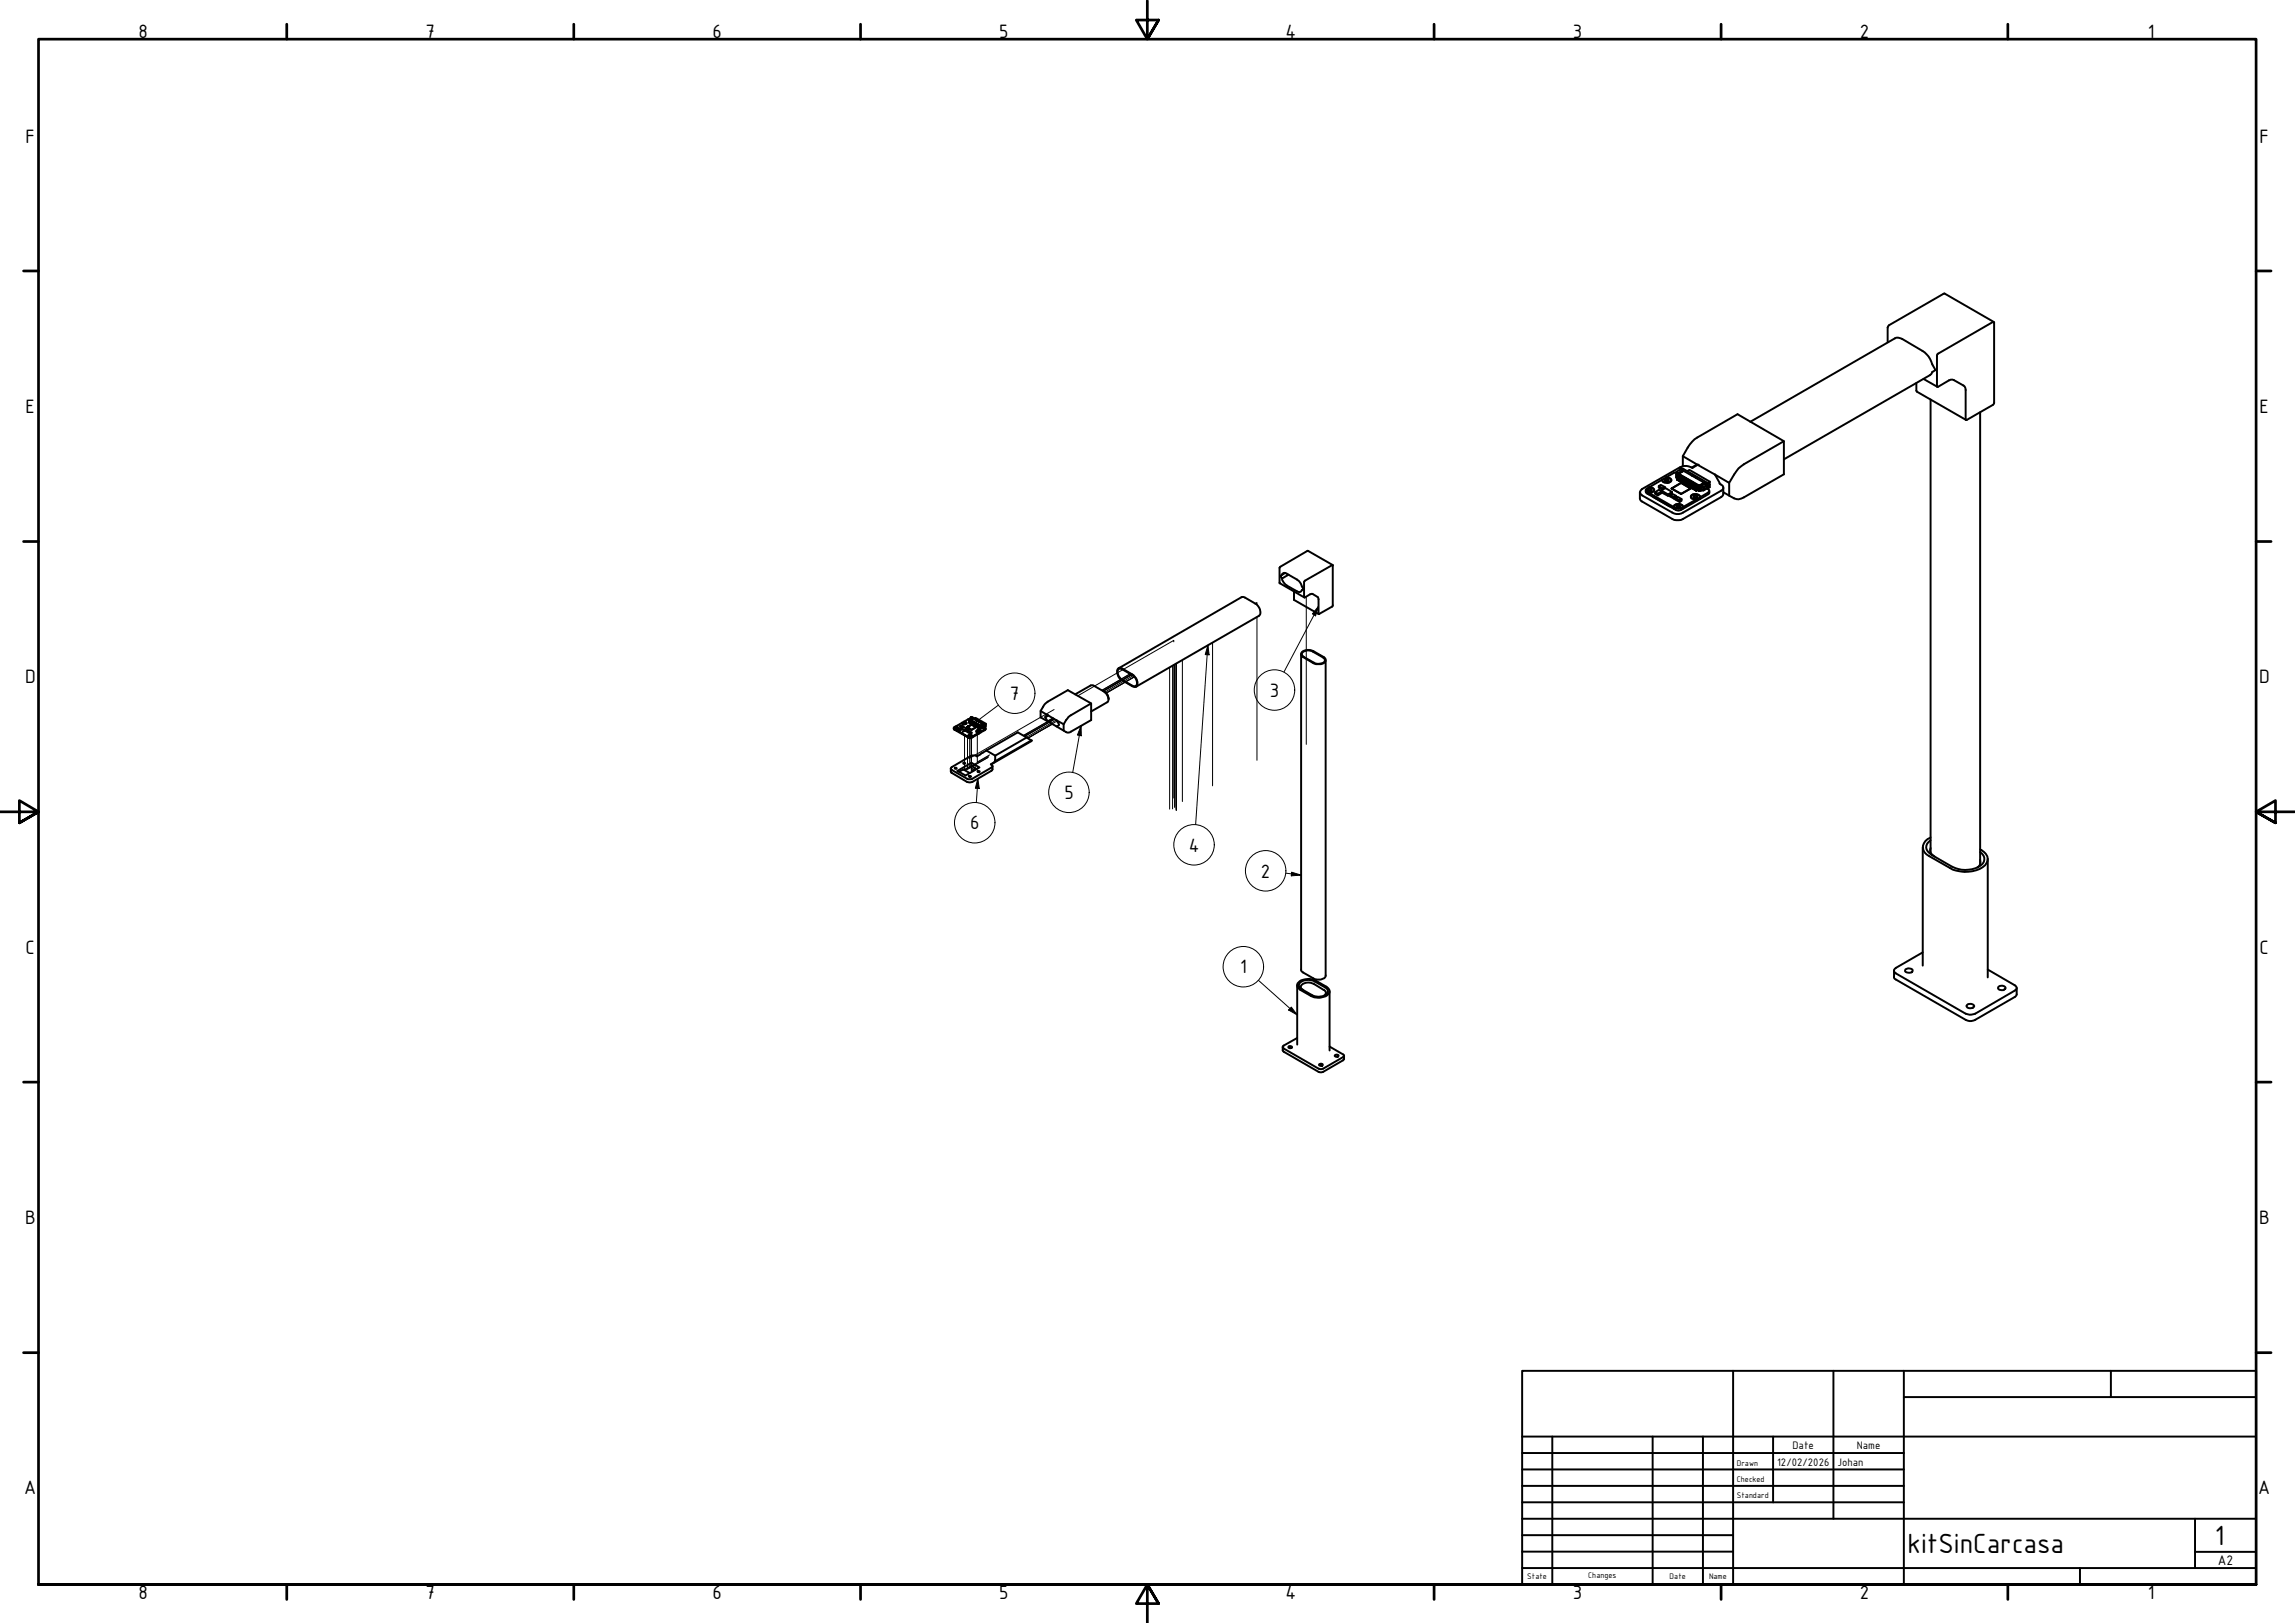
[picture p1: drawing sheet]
<svg xmlns="http://www.w3.org/2000/svg" width="594mm" height="420mm" viewBox="0 0 594 420" stroke-linecap="round" stroke-linejoin="round" font-family="sans-serif">
<defs><g id="words">
<g font-size="7.7">
<text x="573.3" y="400">1</text>
<text x="493.8" y="402.1">kitSinCarcasa</text>
</g>
<g font-size="5.4">
<text x="35.9" y="9.8">8</text>
<text x="110.2" y="9.8">7</text>
<text x="184.4" y="9.8">6</text>
<text x="258.6" y="9.8">5</text>
<text x="332.7" y="9.8">4</text>
<text x="407.2" y="9.8">3</text>
<text x="481.4" y="9.8">2</text>
<text x="556" y="9.8">1</text>
<text x="6.6" y="36.9">F</text>
<text x="584.9" y="36.9">F</text>
<text x="6.6" y="106.9">E</text>
<text x="584.9" y="106.9">E</text>
<text x="6.5" y="176.9">D</text>
<text x="584.8" y="176.9">D</text>
<text x="261.4" y="181.2">7</text>
<text x="328.7" y="180.4">3</text>
<text x="275.5" y="206.9">5</text>
<text x="251.1" y="214.7">6</text>
<text x="307.7" y="220.5">4</text>
<text x="326.4" y="227.2">2</text>
<text x="6.6" y="246.9">C</text>
<text x="584.9" y="246.9">C</text>
<text x="321" y="252">1</text>
<text x="6.5" y="316.9">B</text>
<text x="584.8" y="316.9">B</text>
<text x="6.3" y="386.9">A</text>
<text x="584.6" y="386.9">A</text>
<text x="35.9" y="414.1">8</text>
<text x="110.2" y="414.1">7</text>
<text x="184.4" y="414.1">6</text>
<text x="258.6" y="414.1">5</text>
<text x="332.7" y="414.1">4</text>
<text x="407.2" y="414.1">3</text>
<text x="481.4" y="414.1">2</text>
<text x="556" y="414.1">1</text>
</g>
<text font-size="3.9" x="574.1" y="405.1">A2</text>
<g font-size="3">
<text x="464" y="375.1">Date</text>
<text x="480.6" y="375.1">Name</text>
<text x="460" y="379.4">12/02/2026</text>
<text x="475.6" y="379.4">Johan</text>
</g>
<g font-size="2.3">
<text x="449.6" y="379.4">Drawn</text>
<text x="449.6" y="383.6">Checked</text>
<text x="449.6" y="387.9">Standard</text>
<text x="395.4" y="408.8">State</text>
<text x="411.1" y="408.5">Changes</text>
<text x="432.2" y="408.8">Date</text>
<text x="442.4" y="408.8">Name</text>
</g>
</g></defs>
<!-- layer: Visible (ISO) -->
<g fill="none" stroke="#000" stroke-width=".51">
<path d="M496.1 99.2l.1 2.2 12.7 7.3M497.9 98.1l3.6 2M501.5 91.7l14.4-8.3h.3l-.1 21.2-7 4.1h-.3v-7.8l-.2-.8-2.8-1.7-.8-.1-3.3 1.8h-.3zM516.1 83.4l-12.8-7.4-14.3 8.2-.4 .6v3.8M435.6 118.1v2.6M453.1 109.2l37.4-21.6a1.94 1.94 0 0 1 1.9 .1l5.8 3.5a5.9 5.9 0 0 1 2 3.1l.8 1.5-.8 .5-.6 .8-37.8 21.8M461.8 114.2l-10.4 6a6.5 6.5 0 0 0-2.5 2.7l-1.3 2.1-3.7-2.1M499.7 103.4v117.3M512.6 106.7v117.1M426.7 127.1h.7M426.7 126.7a.61 .61 0 0 1 .9 .2l-.6 .3-.5-.2zM426.8 127.6l6.5 3.7v.4l-6.5-3.7z"/>
<path d="M426.8 126.2a1.04 1.04 0 0 1 1.4 .8 1.38 1.38 0 0 1-1.4 .6M426.8 126.2l-.8 .7 .1 .2 .7 .5v.4l-.7-.4-.1-.7M427.9 128.6l4.3 2.5M428.4 127.4l.7 .4M429.4 125.8l1 .6M430 127.1l1.1-.8 1.7 1.1v.4M430 127l1.8 1M430.1 127.2l-1 .6v.4l-.7-.4v-.4l1.1-.6 .6 .4v.4l-1 .6M430.3 124.2l-3.5 2M431 126.4v-.3l-1.1-.6-.5 .3v.4l.9 .6M431 126.1l-.6 .3v.3M431 124.1a.64 .64 0 0 1 1 .2l-.3 .3h-.6l-.2-.2z"/>
<path d="M431.1 124.6h.8M431.2 123.6a1.13 1.13 0 0 1 1.4 .8 1.47 1.47 0 0 1-2.3 0v-.2M431.2 123.6l-.9 .6M431.8 128.4l.5-.3 1.1 .6M432.7 126.5l2.5-1.5 2.4 1.5-2.4 1.4zM432.8 127.4l-1 .6v.4l-1.7-.9M433.3 131.3v-.3a1.4 1.4 0 0 1 2.3 0v.3M433.3 131.3l1.2 .4 1.1-.4v.4l-.8 .4h-.7l-.8-.4zM433.4 129.1l.3-.2 1.1 .6M433.9 131.1a.57 .57 0 0 1 .6-.3 .57 .57 0 0 1 .5 .5 .67 .67 0 0 1-1.1-.2zM433.9 122.7v.8h.2M433.9 128.4l-.5 .3v.4l-1.1-.6v-.4l.5-.3 1.1 .6v.4"/>
<path d="M434 122.7v.9M434 122.2l-.7 .2-2.1 1.2M434 123.7h.1M434 122.4v.1M434.1 131.4h.7M434.1 122.8v.1M434.1 123.6v.1M434.1 124.1h.1M434.2 122.7h.1M434.3 123.7h.1M434.3 122.9v.8M434.3 122.7h.2l-.2 .2h.5l-.2 .2 .4-.1v.3l.5 .1-.2 .1h.1h.3l.1 .3 .4-.1-.2 .2h.4h.2l-.2 .2h.5l-.2 .2 .6 .1-.2 .1 .1 .1 .3-.1-.1 .2 .2 .1h.4l-.2 .1h.4l-.1 .2 .9 .3-.2 .1 .2 .1h.4l-.2 .2h.5l-.2 .2h.2l.2-.1"/>
<path d="M434.3 123.9h.1M434.3 123.2h.1M434.4 123v.2M434.5 124.2v.1M434.5 122.7l1.3-.8 5.3 3-1.2 .8zM434.5 122.7l5.4 3.2M434.6 123.8l-.5 .4 .3-.3v-.7l.2-.1 .1 .8M434.6 122.9v.1M434.7 122.9v.1M434.7 123l-.4 .2-.2 1M434.7 124.1h.1M434.7 122.5v.1"/>
<path d="M434.7 123.4h.1M434.7 123.2v.2M434.8 124.4l.1 .1M434.8 121.4l.6 .4M434.8 121.4v.2M434.8 121.4l.4-.3 .5 .3M435 123.3l-.2 .1v.7l-.3 .3 .5-.4M435 123.1v1.1M435 123l-.3 .4-.2 1M435 123.5l.1 .1M435 124.2l.1 .1M435.1 123.4v.1"/>
<path d="M435.2 124.6v.1M435.3 123.5l-.2 .1-.2 1 .4-.4M435.3 129.2l-.5 .3v.5l-1.1-.7v-.4l.6-.3 1 .6v.4l-.5 .4M435.3 123.3l.1 1.1M435.3 122h.1M435.4 121.6l.3-.2 6.3 3.6-.4 .3M435.4 123.3v.1M435.4 123.4l-.4 .1v.7l-.2 .2 .1 .2M435.4 121.7l.5 .2M435.4 121.8l-.4-.3-1 .6 .1 .4-.2 .2 .6-.2M435.4 121.8l.3 .2M435.4 123.5v.2"/>
<path d="M435.4 123.8h.1M435.4 124.5h.1M435.5 124.9h.1M435.5 122l-1 .7M435.5 122h-.2l-1.2 .8v1.1M435.5 122l-1.4 .9v1l.2-.2M435.6 131.3l3.6-2v.4l-3.6 2zM435.7 123.7l-.2 .1v.7l-.3 .3 .5-.4M435.7 123.5v1.1M435.7 123.5l-.3 .3-.2 1M435.7 124.7l.2 .1M435.7 124l.2 .1"/>
<path d="M435.8 123.8v.1M435.9 125.1h.1M436 124.6l-.4 .4 .3-.2 .1-.9 .1 .9M436 123.7v.1M436.1 123.7v.1M436.1 123.8l-.4 .2v.7l-.2 .2 .1 .1M436.1 124l.1 .2M436.1 124.9h.1M436.2 125.3h.1M436.4 124.1l-.2 .1v.7l-.3 .4 .5-.5M436.4 123.9v1.1M436.4 123.9l-.3 .3-.2 1.1"/>
<path d="M436.4 125.1h.2M436.4 124.4h.2M436.5 124.2v.2M436.7 124.4l-.1 .7-.3 .4 .4-.4M436.7 124.3l.1 .9M436.8 124.2h.1M436.8 122l.5-.4 5.3 3.1M436.8 124.6h.3M436.8 124.2l-.4 .2v.7l-.2 .2 .1 .2M436.9 124.6l-.1 .7M436.9 125.3l-.3 .2M436.9 124.4v.2"/>
<path d="M436.9 125.6l.1 .1M437.1 125.3l-.5 .3M437.1 124.3v1.1M437.1 124.3v.1M437.1 124.4l-.3 .2v.7l-.2 .2M437.1 124.8h.2M437.1 125.5h.2M437.2 124.6v.2M437.3 125.9l.1 .1M437.4 124.8l-.1 .7-.3 .3 .4-.3M437.4 124.7l.1 .9M437.5 124.5v.1"/>
<path d="M437.5 124.5l-.4 .3-.1 1M437.5 125l.1 .1M437.5 125.7l.1 .1M437.6 124.8v.1M437.6 126.1l.1 .1M437.8 125.6l-.4 .4 .2-.2v-.7l.2-.2 .1 .9M437.8 124.8h.1M437.8 124.7l.1 .1M437.8 124.8l-.3 .2v.7l-.2 .2 .1 .1M437.9 125l.1 .3M437.9 125.9l.1 .1M438 123.2l.1-.2 1.1 .7h-.2"/>
<path d="M438 126.3h.1M438.1 121.1l-.4-.2a3.1 3.1 0 0 0-2.8 0l-9.8 5.7a.91 .91 0 0 0-.6 .8 .91 .91 0 0 0 .6 .8l7.8 4.5a2.64 2.64 0 0 0 2.8 0l9.8-5.7a.83 .83 0 0 0 .6-.8 .83 .83 0 0 0-.6-.7l-.4-.3-1.2-2.3M438.1 125.1l-.1 .2v.7l-.3 .3 .4-.5M438.1 124.9l.1 1.1M438.1 123v.2M438.2 124.9l-.3 .3-.2 1.1M438.2 126.1l.1 .1M438.3 125.2v.3M438.3 126.5h.1M438.5 128.4a.69 .69 0 0 1 .9 .2l-.2 .3h-.4l-.5-.2zM438.5 125.4l-.2 .8-.2 .3 .4-.4M438.5 125.1l.1 1.1"/>
<path d="M438.5 128.8h.8M438.5 125.1l.1 .1M438.5 125.2l-.3 .2v.7l-.2 .2 .1 .2M438.6 125.4v.2M438.6 126.3h.1M438.6 125.6h.1M438.7 126.7h.1M438.8 125.6h-.1v.7l-.3 .4 .4-.4M438.8 125.3l.1 1.1M438.9 125.3l-.3 .3-.2 1.1M438.9 125.8l.1 .1M438.9 126.5h.1"/>
<path d="M439 125.6v.2M439 126.9l.1 .1M439.2 129.3l.9-.5v.4l-.9 .5zM439.2 126.5l-.4 .4 .2-.4 .2-.7 .1 .8M439.2 125.5v.1M439.3 120.2l-1.2 .7v.2M439.3 125.6l-.4 .2v.7l-.2 .2 .1 .2M439.3 126.7l.1 .1M439.3 126l.1 .1M439.4 125.8v.2M439.5 120.3l-1.4 .8M439.5 126.7l-.4 .4 .3-.3v-.7l.1-.1v.8h.2"/>
<path d="M439.5 125.8h.1M439.6 125.7l-.3 .3-.2 1.1M439.7 126.9h.1M439.7 126v.9M439.7 126.1l.1 .1M439.9 125.7v.2M439.9 126h.1M439.9 125.8h.2M439.9 126.2v.8M440 126l-.2 .2v.9l.1-.1M440.1 128.8a1.31 1.31 0 0 0-2.2-.6l-.2 .6a1.58 1.58 0 0 0 1.5 .5M440.1 126.2v.9"/>
<path d="M440.1 125.8h.1M440.3 125.8h.1M440.4 126v.9M440.5 126.1v.9M440.9 126.3v.6l1-.6M440.9 127h-1M440.9 125.3h.2M441.1 124.9l.4 .3M441.2 125.3l-1.5 .8 .1 1M441.2 124.9v.2M441.5 125.3l-.4-.2-1.2 .7M441.8 126.5l.4 .2a.46 .46 0 0 1 .3 .4 .46 .46 0 0 1-.3 .4l-2.1 1.3v.4l2.1-1.3 .3-.3v-.5"/>
<path d="M441.9 125.7v.6l.3 .1M442 125.5l-.5-.3 .7 .4v.8M442 125.5l-1.1 .6-1 .1 1.3-.9h-.1l-1 .6M442 125.5v.2l-1.1 .6v-.2M442 126.3l-1.1 .6M442 125.1l-.4 .2M442.3 125.2l.3-.2v-.3l-.6 .3 .6 .5v.7l-.4 .2M443.9 122.9l-8.3-4.8a11 11 0 0 1 3.8-4.8l10.4-6.1 12 7v8.6l-10.4 6a2.89 2.89 0 0 1-3.8-.5l-1.5-.9M446.1 126.2l-.1 2-.5 .5-9.8 5.6a3.1 3.1 0 0 1-2.8 0l-8.1-4.7-.3-.5v-1.7M447.6 125v3.3M331.9 148.8l.4-.5 .5 .1 2.9 1.6 .8 .7 .9 1.8-.9 .8-.5-.1-3.2-1.8-.9-1.2v-.4M332.7 148.3l-1.3 .8 .5 .7 1.7-1"/>
<path d="M335 153.1v2.2l6.4 3.7M337.8 150.3l7.2-4-.1 10.7-3.5 2-.2-4.3-1.6-1-1.8 1-.2-.2v-3.8zM345 146.3l-6.5-3.7-7.2 4.2-.1 4.2 6.4 3.7M278.3 179.7l4.2-2.3h.4l2.9 1.6a2 2 0 0 1 1.2 2M285.8 179a2.08 2.08 0 0 1 .8 2.8l-4.2 2.4M289.4 173.1a.84 .84 0 0 1 1.1 0l2.6 1.5a2.46 2.46 0 0 1 1.1 3.1l-.5 .1-.6-.1-2.6-1.6a2.36 2.36 0 0 1-1.1-3zM289.5 173.3l.4-.2 .6 .2 2.6 1.5a1.93 1.93 0 0 1 .8 2.9l-.8-.2-2.6-1.5a2.19 2.19 0 0 1-1-2.7zM289.6 173l31.8-18.4h.7l2.8 1.7a2.23 2.23 0 0 1 1 3.1l-31.8 18.4M336.8 169.3v81.9l.5 .6 2.7 1.5a2.42 2.42 0 0 0 3.2-.5v-81.9M337.1 168.8a2.78 2.78 0 0 1 2.9-.2l2.6 1.5a.9 .9 0 0 1 .5 1 .9 .9 0 0 1-.8 .7h-2l-3-1.7a.79 .79 0 0 1-.2-1.3zM337.3 168.8l1-.4 1.2 .1 3 1.7a.81 .81 0 0 1 .4 1 .81 .81 0 0 1-.9 .5h-1.6l-3-1.7-.4-.6zM247.1 198.9l.4-.2 .1 .3z"/>
<path d="M247.2 188.6h.4M247.2 188.3h.4v.2l-.4 .1zM247.3 188.8l3.2 1.9v.2l-3.2-1.9zM247.3 188.1h.4l.3 .3-.3 .4h-.4M247.3 188.1l-.4 .3 .4 .4v.2l-.4-.3v-.3M247.8 199.6l3.7-2.1 2.1 1.2-3.7 2.1zM248.1 188.7l.3 .3M248.3 199.8l1.1-.6 1.6 .9M248.5 187.9l.6 .4M248.9 188.6l.5-.4 .9 .5v.2M248.9 188.5l.8 .5M249 188.6l-.6 .4v.1l-.3-.1v-.3l.5-.3 .4 .2v.2l-.6 .3"/>
<path d="M249.4 188.3v-.2l-.6-.4-.3 .4 .5 .3M249.4 188.1l-.3 .3M249.4 197.5l.5 .2-.3 .1-.2-.1zM249.4 187.3h.4M249.4 187h.4l.1 .2-.5 .1zM249.5 186.9h.4l.3 .2a.61 .61 0 0 1-.6 .4 .61 .61 0 0 1-.6-.4M249.5 186.9l-2.2 1.2M249.7 189.2l.4-.1 .5 .3M250.3 188.3l1.2-.7 1.2 .7-1.2 .7zM250.3 188.7l-.6 .3v.2l-.7-.4M250.5 190.7a.63 .63 0 0 1 .6-.5 .63 .63 0 0 1 .6 .5M250.5 190.7l.4 .2 .8-.2a.63 .63 0 0 1-.6 .4 .63 .63 0 0 1-.6-.4z"/>
<path d="M250.6 189.6l.2-.1 .5 .3M250.8 189.2l-.2 .4-.5-.3v-.2l.2-.2 .5 .3v.2M250.9 186.2l-1.4 .7M250.9 190.7h.4M250.9 190.5h.4a.22 .22 0 0 1-.2 .2 .22 .22 0 0 1-.2-.2zM250.9 186.2v.6l-.1-.4M250.9 186.4l.1 .1M250.9 187h.1M251 186.9h.1M251 186.4l.1 .6M251.1 186.5l-.1 .1M251.1 187.1v.1"/>
<path d="M251.1 186.4l.7-.4 2.6 1.5-.6 .4zM251.1 186.4l2.8 1.5M251.1 186.6l-.1 .5 .1-.2M251.1 186.5l.1 .5M251.2 186.5l-.2 .1v.5M251.2 187h.1M251.3 185.7l.3 .2M251.3 185.7h.4M251.3 185.7v.1M251.3 186.6l-.1 .1M251.3 187.2h.1M251.3 186.7l-.2 .5 .2-.2"/>
<path d="M251.3 187l.1 .1M251.3 186.5v.5M251.4 186.5l-.3 .7M251.4 187.2h.2M251.4 186.7l.1 .2M251.5 197.5v.8M251.5 185.8l.3-.1 3.1 1.9-.2 .1 .2-.1M251.5 186.8l-.2 .5 .2-.2M251.5 189.7l-.2 .3-.5-.3v-.2l.2-.2 .5 .4-.2 .3M251.5 186.7v.5M251.5 186h.1M251.6 185.8l.2 .2"/>
<path d="M251.6 185.9l-.2-.1-.5 .3-.1 .3 .3-.1M251.6 186.7h.1M251.6 186.7l-.2 .1-.1 .5M251.6 185.9l.1 .1M251.6 186.8v.1M251.6 187.2v.1M251.7 186l-.7 .5h.4v.2h.3l.1 .2h.2l-.1 .1h.4l-.1 .2h.4l.1 .2h.2l-.2 .1 .5 .1v.1l.5 .2-.1 .1 .3-.1M251.7 186l-.8 .4 .1 .5M251.7 186l-.6 .3-.1 .6M251.7 187.4v.2M251.7 190.7l1.7-1v.2l-1.7 1zM251.7 186.7l.1 .1"/>
<path d="M251.7 187.2l-.2 .2 .2-.5 .1 .4M251.7 186.8l-.2 .6M251.8 186.9v.1M251.8 187.6h.1M251.9 186.9h.1M251.9 187.3l-.2 .3 .2-.6 .1 .5M251.9 186.9l-.2 .6M252 187.6v.1M252 187l-.1 .1M252 187.1l-.2 .5 .2-.2M252 187l.1 .5M252.1 187l-.2 .1-.1 .5"/>
<path d="M252.1 187.1v.1M252.1 187.2h.1M252.1 187.6h.1M252.2 187.2l-.2 .5 .2-.1M252.2 186l.3-.2 2.7 1.6M252.2 187.6h.1M252.2 187v.6M252.3 187.2l.1 .1M252.3 187l-.3 .7M252.3 187.4v.3M252.3 187.7h-.1M252.4 187.6l-.2 .2"/>
<path d="M252.4 187.2l.1 .5M252.5 187.2l-.2 .1-.1 .4M252.5 187.3v.1M252.5 187.7v.1M252.5 187.9v.2M252.6 187.2v.2M252.6 187.4l-.3 .5 .3-.2M252.6 187.3l-.3 .6M252.6 187.4v.4M252.6 187.5l.1 .1M252.6 187.9h.1M252.7 187.6v.3l-.2 .2z"/>
<path d="M252.7 187.4v.1M252.7 188.1h.1M252.7 187.9l.2 .1M252.8 187.4h.1M252.8 187.4l-.2 .1-.1 .5M252.9 199.1l-1.4-.8-1.9 1.1M252.9 186.6l.6 .3h-.1M252.9 187.5l-.1 .1M252.9 188.2v.1M252.9 187.6l-.2 .5 .2-.2M252.9 187.5l.1 .5M252.9 186.5v.1"/>
<path d="M253 187.6h-.2l-.1 .5M253 187.6v.1M253 187.7h.1M253 188.1h.1M253 199.7h.6l-.4 .2zM253.1 189.4h.4M253.1 189.2h.5a.22 .22 0 0 1-.3 .3 .22 .22 0 0 1-.2-.3zM253.1 187.7l-.2 .6 .2-.2M253.1 188.1h.1M253.1 187.6v.5M253.2 187.6l-.3 .6M253.2 187.7v.2"/>
<path d="M253.3 188.1l-.2 .2 .2-.5 .1 .4M253.4 187.7l-.4 .6M253.4 187.8v.1M253.4 188.3h.1M253.4 189.4v.1M253.4 188.4v.1M253.4 189.7l.5-.3-.5 .5zM253.5 187.7v.2M253.5 187.9l-.3 .5 .3-.1M253.5 187.8l-.3 .6M253.5 187.9v.4M253.5 188.4h.1"/>
<path d="M253.5 188l.1 .1M253.6 188.1v.3l-.2 .2zM253.6 187.9v.1M253.6 188.4h.1M253.7 187.9h.1M253.7 187.9l-.2 .1-.1 .6M253.7 188v.4M253.7 188.1l.1 .4M253.7 188.4l.1 .1M253.8 187.9h.1M253.8 188.5h.6M253.9 189.4a.54 .54 0 0 0-.6-.5 .54 .54 0 0 0-.5 .6l.6 .2"/>
<path d="M253.9 188.1v.5M253.9 187.9h.1M254.1 188v.5M254.1 188.1v.4M254.4 188.1l-.1 .3 .5-.3M254.4 187.6v.1M254.4 187.6l-.5 .3-.2 .7M254.4 187.6l.2 .1M254.6 187.6l.4 .2v.5zM254.6 187.6l-.2-.1-.6 .4M254.8 188.3l.3 .4-1.2 .7v.2l1.1-.6 .1-.4M254.8 187.8l-.4 .3h-.6l.6-.5-.5 .3-.1 .6"/>
<path d="M254.8 187.9l-.4 .2M254.8 188.3l-.5 .1M254.8 188.3l-.4 .1M254.9 187.6l.2 .1v.4l-.1 .2M254.9 187.6l.3-.2-.2 .2M255.3 194.3l8.2-4.7 3.6 2.1-10.6 6.2M255.3 194.3l-2.4 1.5-.4-.2-1.2 .1-4.9 2.8-.3 .6 4.2 2.5 1.2 .1 5.3-3.1 .1-.4-.4-.4a1.47 1.47 0 0 0 1.1-1.1v-1.1M255.3 194.3l2.3 1.3M256.9 198.4l-.1 1-5.1 3-.6 .1-.8-.1-4-2.3-.2-1.2M265.7 190.9l-8.1 4.7M267 191.7l-9.4 5.4M269.4 184.1v1.6l5.9 3.4a1.41 1.41 0 0 0 1.9 .3l5.2-3v-4.3l-6-3.4-5.2 3-.9 .8-.9 1.6 4.1 2.4"/>
<path d="M270.6 185.7l.6 1 1.4-.7M271.2 185.1l-.6 .4v.2l.8-.5M273.5 186.5l.6 1v.2l-.6 .4M275.3 187.5v1.6M282.4 182.1l-5.5 3.2-1.6 2.2-1.8-1M250.9 200.9l.5 .1-.3 .2-.3-.1zM497.7 219.3v30.7M499.7 217.5a1.94 1.94 0 0 0-.2 3.4l5.8 3.5a7.3 7.3 0 0 0 7.9-.8 1.97 1.97 0 0 0-.6-3M499.7 219.6a1.67 1.67 0 0 0 1.1 2.1M499.7 216.8a2.51 2.51 0 0 0-1.9 2.3 2.51 2.51 0 0 0 1.6 2.6l5.4 3a8.5 8.5 0 0 0 9-.7 2.37 2.37 0 0 0-.9-3.9l-.3-.2M512.6 222.6a1.69 1.69 0 0 1-.7 2M514.5 222.4v30.6"/>
<path d="M335.8 255.1v15.3M336.2 254.3a4.3 4.3 0 0 1 4.5-.4l2.6 1.5a1.3 1.3 0 0 1 .9 1.3 1.3 1.3 0 0 1-1 1.2 4.4 4.4 0 0 1-3.9-.1l-3-1.8a1.05 1.05 0 0 1-.1-1.7zM336.6 254.3a3.8 3.8 0 0 1 3.8-.2l2.6 1.5a1.12 1.12 0 0 1 .7 1.3 1.12 1.12 0 0 1-1.1 .9l-1.3 .2-.9-.1-3.5-1.8-.7-.7v-.6zM337.3 256.3a.89 .89 0 0 1-.5-1 .89 .89 0 0 1 .8-.7l1.3-.2 1.1 .3 2.9 1.7 .3 .7-.4 .6M344.2 256.6v15.3M490.3 251.2v2l.2 .2 18.3 10.6a2.46 2.46 0 0 0 2.5 0l10.5-6.1 .2-.5v-1.6M493.3 250.9l.7-.2a.82 .82 0 0 1 1 .8 1.48 1.48 0 0 1-1.9-.1zM497.7 246.5l-6.9 4a.77 .77 0 0 0-.5 .8 .77 .77 0 0 0 .5 .7l18 10.4a3 3 0 0 0 2.5 0l10.2-5.9 .5-.6v-.3l-.5-.5-7-4.1M517.3 255.4l.4-.2a.93 .93 0 0 1 1.4 .7 1.16 1.16 0 0 1-1.9-.2zM332 271.1v.9l.3 .3 9.5 5.3 .7-.1 5.2-3 .2-.3v-.9M333.5 271a.54 .54 0 0 1 .5-.2 .54 .54 0 0 1 .5 .4l-.6 .2-.3-.1zM335.8 268.7l-3.7 2.1v.5l9.4 5.4 1-.1 5.4-3.2-.2-.4-3.5-2.1"/>
<path d="M341.5 275.5h.9a.44 .44 0 0 1-.5 .5 .44 .44 0 0 1-.4-.5zM345.6 273.2h.9a.44 .44 0 0 1-.5 .4 .44 .44 0 0 1-.4-.4zM509.2 260.1l.3-.2a.96 .96 0 0 1 1.5 .7l-.6 .4a1.07 1.07 0 0 1-1.4-.6z"/>
</g>
<g fill="#000">
<circle cx="436.8" cy="124.2" r=".25"/>
<circle cx="439.3" cy="125.6" r=".25"/>
<circle cx="439.5" cy="120.3" r=".25"/>
<circle cx="251.1" cy="186.3" r=".25"/>
<circle cx="251.1" cy="186.4" r=".25"/>
<circle cx="251.2" cy="186.3" r=".25"/>
<circle cx="251.5" cy="187.4" r=".25"/>
<circle cx="251.6" cy="186.9" r=".25"/>
<circle cx="251.8" cy="187.4" r=".25"/>
<circle cx="251.9" cy="186.9" r=".25"/>
<circle cx="252.3" cy="187.9" r=".25"/>
<circle cx="252.5" cy="187.4" r=".25"/>
<circle cx="252.5" cy="187.2" r=".25"/>
<circle cx="252.6" cy="187.8" r=".25"/>
<circle cx="253.2" cy="188.2" r=".25"/>
<circle cx="253.2" cy="188.4" r=".25"/>
<circle cx="253.4" cy="187.9" r=".25"/>
<circle cx="253.5" cy="188.3" r=".25"/>
<circle cx="253.7" cy="188.5" r=".25"/>
<circle cx="253.7" cy="188.6" r=".25"/>
<circle cx="253.8" cy="188" r=".25"/>
<circle cx="253.9" cy="187.9" r=".25"/>
<circle cx="254.1" cy="187.9" r=".25"/>
<circle cx="254.4" cy="187.5" r=".25"/>
<circle cx="254.4" cy="187.6" r=".25"/>
</g>
<!-- layer: Tweak Trail (ISO) -->
<g fill="none" stroke="#000" stroke-width=".26">
<path d="M324.9 156.3l.5-.3v.6M325.4 159.7v37.1M338.1 154.5v38.2M285.5 178.9l7.4-4.2zM292.5 174.4l-7.3 4.3M292.6 174.5l-7.4 4.2M292.9 174.7l-7.3 4.2M293 174.7l-7.4 4.2M293.3 174.9l-7.3 4.3M293.6 175.2l-7.3 4.2M302.8 172.8v36.7M303.5 172.3v37.1"/>
<path d="M303.8 172.1v34.5M303.8 166.2v-.4l-24.8 14.3M304 172v37M304.5 171.7v37.1M304.5 171.7v38.1M304.5 171.7v37.6M304.5 171.7v38M306.1 170.9v36.6M313.9 166.3v37.1M249.7 190.4v8.9l6.3-3.6M250.4 190.9v8.3l1.9-1.1M251 190.7h.1"/>
<path d="M251.5 191.1v7.4l4.3-2.4-4.8 2.7v-7.7M251.5 191.1v8.5l1.1-.7M251.5 191.1v8l1-.6M251.5 191.1v8.4l1-.6M253 190.1v7.2l3.2-1.9M265.2 190.6l7.8-4.4zM272.4 187.4l-6.3 3.7 6.3-3.6M272.6 186l-7.7 4.4M272.7 186l-7.8 4.5M272.9 183.7l-22.1 12.7M273 186.2l-7.8 4.5M273.4 186.4l-7.8 4.5"/>
<path d="M273.6 186.7l-7.6 4.4"/>
</g>
<!-- layer: Border (ISO) -->
<g fill="none" stroke="#000" stroke-width=".7">
<path d="M74.2 6.3v3.8M148.5 6.3v3.8M222.8 6.3v3.8M297 .2v9.9l-2.9-4.9h5.8l-2.9 4.9 2.9-4.9M371.2 6.3v3.8M445.5 6.3v3.8M519.7 6.3v3.8M6.1 70.1h3.9M584 70.1h3.9M6.1 140.2h3.9M584 140.2h3.9M0 210.2h10l-5-3v5.8l5-2.8-5 2.8"/>
<path d="M594 210.2h-10l5-3v5.8l-5-2.8 5 2.8M6.1 280.1h3.9M584 280.1h3.9M6.1 350.2h3.9M584 350.2h3.9M10 410.2v-400.1h574v400.1h-574h574M74.2 410.2v3.9M148.5 410.2v3.9M222.8 410.2v3.9M299.9 415.1l-2.9-4.9 2.9 4.9h-5.8l2.9-4.9v10M371.2 410.2v3.9M445.5 410.2v3.9"/>
<path d="M519.7 410.2v3.9"/>
</g>
<!-- layer: Title (ISO) -->
<g fill="none" stroke="#000" stroke-width=".51">
<path d="M394 354.9h190v55.3h-190zM448.6 354.9v55.3M474.6 354.9v38.3M492.8 354.9v55.3M546.4 354.9v6.8M394 376.2h98.8M394 371.9h190M401.8 371.9v38.3M427.8 371.9v38.3M440.8 371.9v38.3M459 371.9v17M492.8 361.7h91.2"/>
<path d="M394 380.4h98.8M394 384.7h98.8M394 388.9h98.8M394 393.2h190M394 397.4h54.6M568.2 393.2v12.7M394 405.9h190M394 401.7h54.6M538.4 405.9v4.3M568.2 401.7h15.8"/>
</g>
<!-- layer: Symbol (ISO) -->
<g fill="none" stroke="#000" stroke-width=".26">
<path d="M341.3 157l-.7 2.4-.9-.5zM341.3 157l-8.9 17M312.7 167l.3 2.5h-1zM312.7 167l-3.2 46.5M250.6 187.8l.6 .8-2.3 1.1zM258.4 182.5l-9.5 7.2M279.8 187.9l.1 2.6-1-.2zM279.8 187.9l-2.1 12M253.1 201.6l.4 2.5h-1zM253.1 201.6l-.4 6.2M332.8 226l4 .5M334.3 225.8l2.5 .7-2.5 .2z"/>
<path d="M325.8 253.8l10 8.9M334.3 260.7l1.5 2-2.2-1.2z"/>
<circle cx="262.7" cy="179.5" r="5.2"/>
<circle cx="329.9" cy="178.6" r="5.2"/>
<circle cx="252.3" cy="213" r="5.2"/>
<circle cx="276.7" cy="205.1" r="5.2"/>
<circle cx="309.1" cy="218.7" r="5.2"/>
<circle cx="327.6" cy="225.4" r="5.2"/>
<circle cx="321.8" cy="250.3" r="5.2"/>
</g>
<path d="M341.3 157l-.7 2.4-.9-.5zM312.7 167l.3 2.5h-1zM250.6 187.8l.6 .8-2.3 1.1zM279.8 187.9l.1 2.6-1-.2zM253.1 201.6l.4 2.5h-1zM334.3 225.8l2.5 .7-2.5 .2zM334.3 260.7l1.5 2-2.2-1.2z" fill="#000"/>
<use href="#words"/>
</svg>
